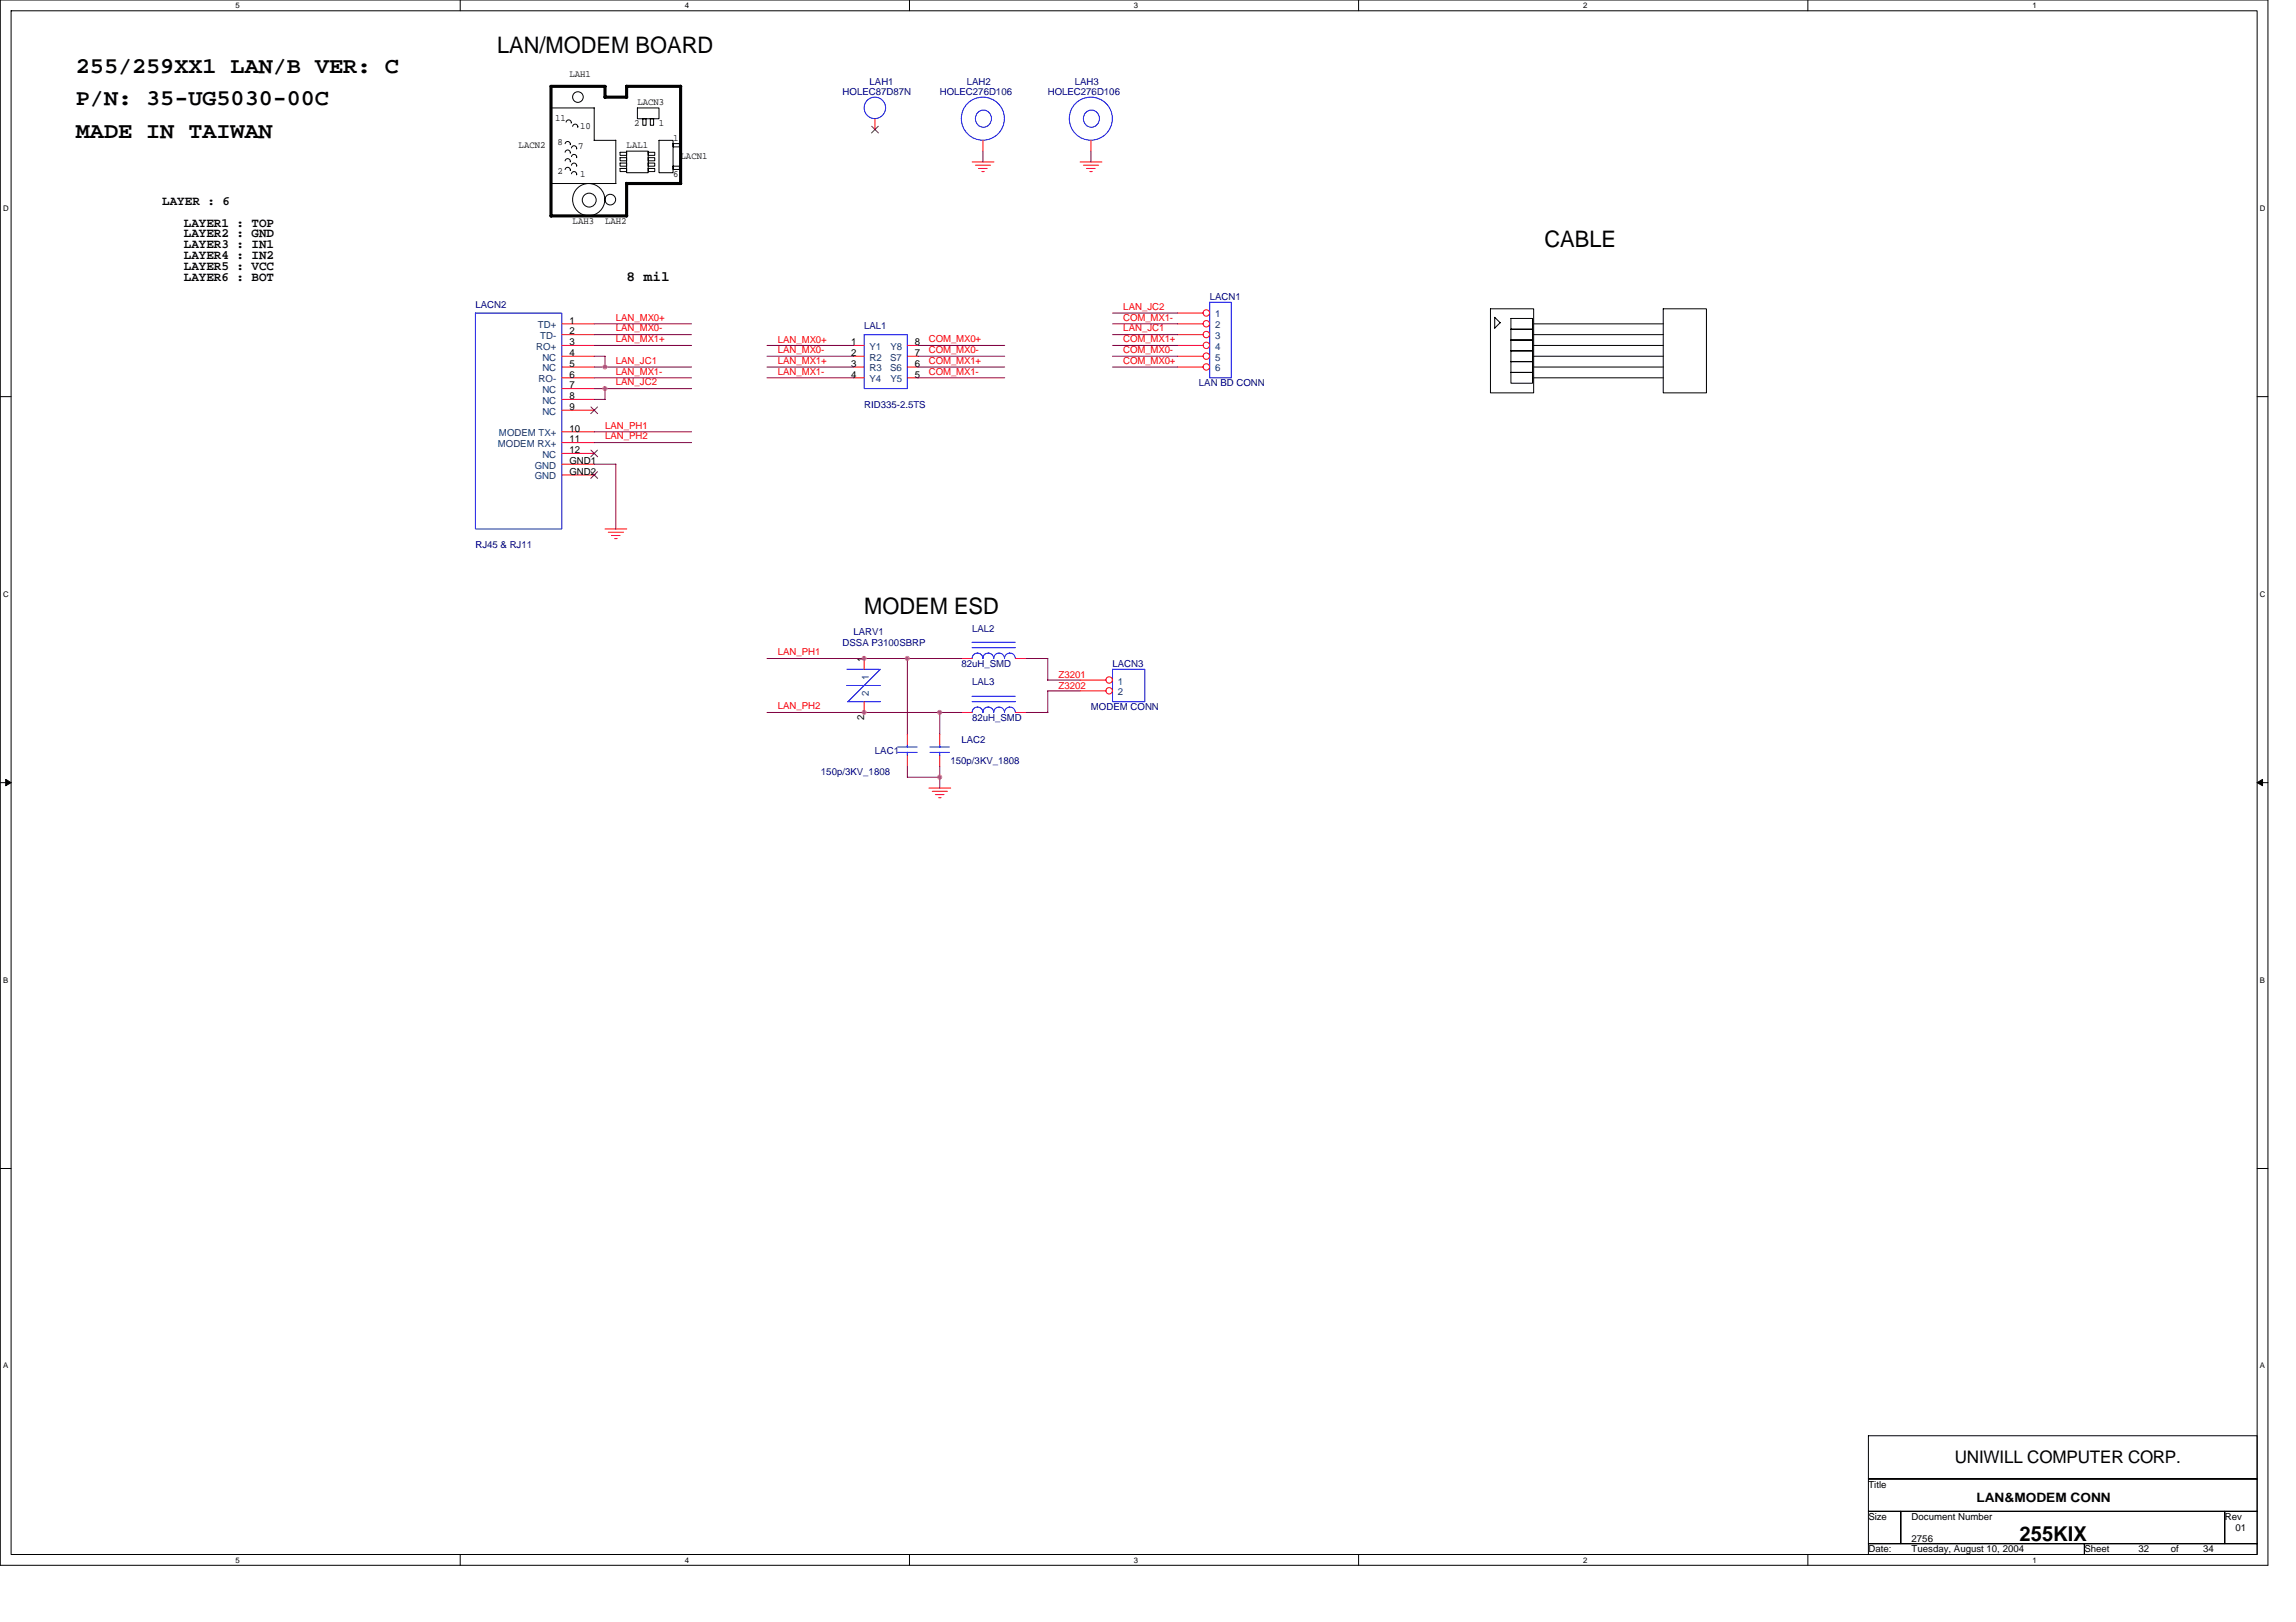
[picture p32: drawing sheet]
<svg xmlns="http://www.w3.org/2000/svg" width="297mm" height="210mm" viewBox="0 0 297 210" stroke-linecap="round" stroke-linejoin="round" font-family="sans-serif">
<defs><g id="words">
<g font-size="2.9">
<text x="9.8" y="9.5">255/259XX1 LAN/B VER: C</text>
<text x="64.3" y="6.8">LAN/MODEM BOARD</text>
<text x="9.8" y="13.7">P/N: 35-UG5030-00C</text>
<text x="9.8" y="17.8">MADE IN TAIWAN</text>
<text x="199.8" y="32">CABLE</text>
<text x="111.8" y="79.5">MODEM ESD</text>
</g>
<text font-size="2.6" x="261.3" y="199.4">255KIX</text>
<text font-size="2.2" x="252.9" y="189.4">UNIWILL COMPUTER CORP.</text>
<text font-size="1.8" x="81.1" y="36.4">8 mil</text>
<g font-size="1.7">
<text x="21" y="26.5">LAYER : 6</text>
<text x="23.8" y="29.3">LAYER1 : TOP</text>
<text x="23.8" y="30.7">LAYER2 : GND</text>
<text x="23.8" y="32.1">LAYER3 : IN1</text>
<text x="23.8" y="34.9">LAYER5 : VCC</text>
<text x="23.8" y="33.5">LAYER4 : IN2</text>
<text x="23.8" y="36.3">LAYER6 : BOT</text>
<text x="255.7" y="194.4">LAN&amp;MODEM CONN</text>
</g>
<g font-size="1.2">
<text x="73.7" y="9.9">LAH1</text>
<text x="71.8" y="15.7">11</text>
<text x="75.1" y="16.6">10</text>
<text x="82" y="16.4">2</text>
<text x="82.5" y="13.6">LACN3</text>
<text x="85.3" y="16.4">1</text>
<text x="67.1" y="19.2">LACN2</text>
<text x="72.1" y="22.5">2</text>
<text x="72.1" y="18.7">8</text>
<text x="74.8" y="19.3">7</text>
<text x="75.1" y="22.9">1</text>
<text x="81.1" y="19.2">LAL1</text>
<text x="87.1" y="18.3">1</text>
<text x="87.1" y="22.9">6</text>
<text x="88.1" y="20.6">LACN1</text>
<text x="74.1" y="28.9">LAH3</text>
<text x="78.3" y="28.9">LAH2</text>
<text x="73.7" y="41.9">1</text>
<text x="73.7" y="43.3">2</text>
<text x="73.7" y="44.7">3</text>
<text x="73.7" y="46.1">4</text>
<text x="73.7" y="47.5">5</text>
<text x="110.1" y="44.7">1</text>
<text x="110.1" y="46.1">2</text>
<text x="110.1" y="47.5">3</text>
<text x="118.4" y="47.5">6</text>
<text x="118.4" y="46.1">7</text>
<text x="118.4" y="44.7">8</text>
<text x="73.7" y="48.9">6</text>
<text x="73.7" y="50.3">7</text>
<text x="73.7" y="51.7">8</text>
<text x="73.7" y="53.1">9</text>
<text x="110.1" y="48.9">4</text>
<text x="118.4" y="48.9">5</text>
<text x="73.7" y="55.9">10</text>
<text x="73.7" y="57.3">11</text>
<text x="73.7" y="58.7">12</text>
<text x="73.7" y="60">GND1</text>
<text x="73.7" y="61.4">GND2</text>
<text x="111.8" y="85.6" transform="rotate(-90 111.8 85.6)">1</text>
<text x="111.8" y="93.2" transform="rotate(-90 111.8 93.2)">2</text>
<text x="241.7" y="192.5">Title</text>
<text x="241.7" y="196.7">Size</text>
<text x="247.3" y="196.7">Document Number</text>
<text x="287.8" y="196.7">Rev</text>
<text x="241.7" y="200.9">Date:</text>
<text x="247.3" y="199.5">2756</text>
<text x="247.3" y="200.9">Tuesday, August 10, 2004</text>
<text x="269.7" y="200.9">Sheet</text>
<text x="276.6" y="200.9">32</text>
<text x="280.8" y="200.9">of</text>
<text x="285" y="200.9">34</text>
<text x="289.2" y="198.1">01</text>
</g>
<g font-size="1.2" fill="#000080">
<text x="112.5" y="11">LAH1</text>
<text x="125.1" y="11">LAH2</text>
<text x="139" y="11">LAH3</text>
<text x="109" y="12.3">HOLEC87D87N</text>
<text x="121.6" y="12.3">HOLEC276D106</text>
<text x="135.5" y="12.3">HOLEC276D106</text>
<text x="61.5" y="39.8">LACN2</text>
<text x="156.5" y="38.8">LACN1</text>
<text x="111.8" y="42.6">LAL1</text>
<text x="111.8" y="52.8">RID335-2.5TS</text>
<text x="155.1" y="50">LAN BD CONN</text>
<text x="61.5" y="71">RJ45 &amp; RJ11</text>
<text x="109" y="83.5">DSSA P3100SBRP</text>
<text x="110.4" y="82.1">LARV1</text>
<text x="125.8" y="81.7">LAL2</text>
<text x="124.4" y="86.3">82uH_SMD</text>
<text x="125.8" y="88.7">LAL3</text>
<text x="143.9" y="86.3">LACN3</text>
<text x="125.8" y="93.3">82uH_SMD</text>
<text x="141.1" y="91.9">MODEM CONN</text>
<text x="106.2" y="100.3">150p/3KV_1808</text>
<text x="113.2" y="97.5">LAC1</text>
<text x="123" y="98.9">150p/3KV_1808</text>
<text x="124.4" y="96.1">LAC2</text>
</g>
<g font-size="1.2" fill="#f00">
<text x="79.7" y="41.5">LAN_MX0+</text>
<text x="145.3" y="41.5">COM_MX1-</text>
<text x="145.3" y="40.1">LAN_JC2</text>
<text x="79.7" y="42.9">LAN_MX0-</text>
<text x="79.7" y="44.3">LAN_MX1+</text>
<text x="79.7" y="47.1">LAN_JC1</text>
<text x="100.6" y="47.1">LAN_MX1+</text>
<text x="100.6" y="45.7">LAN_MX0-</text>
<text x="100.6" y="44.4">LAN_MX0+</text>
<text x="120.2" y="44.3">COM_MX0+</text>
<text x="120.2" y="45.7">COM_MX0-</text>
<text x="120.2" y="47.1">COM_MX1+</text>
<text x="145.3" y="42.9">LAN_JC1</text>
<text x="145.3" y="47.1">COM_MX0+</text>
<text x="145.3" y="44.3">COM_MX1+</text>
<text x="145.3" y="45.7">COM_MX0-</text>
<text x="79.7" y="48.5">LAN_MX1-</text>
<text x="79.7" y="49.9">LAN_JC2</text>
<text x="100.6" y="48.5">LAN_MX1-</text>
<text x="120.2" y="48.5">COM_MX1-</text>
<text x="78.3" y="56.9">LAN_PH2</text>
<text x="78.3" y="55.5">LAN_PH1</text>
<text x="100.6" y="84.8">LAN_PH1</text>
<text x="136.9" y="89.1">Z3202</text>
<text x="136.9" y="87.7">Z3201</text>
<text x="100.6" y="91.8">LAN_PH2</text>
</g>
<g font-size="1.2" fill="#004080">
<text x="157.2" y="41.1">1</text>
<text x="69.4" y="45.3">RO+</text>
<text x="69.6" y="42.5">TD+</text>
<text x="69.9" y="43.9">TD-</text>
<text x="70.2" y="46.7">NC</text>
<text x="112.5" y="45.3">Y1</text>
<text x="112.5" y="46.7">R2</text>
<text x="115.2" y="46.7">S7</text>
<text x="115.2" y="45.3">Y8</text>
<text x="157.2" y="42.5">2</text>
<text x="157.2" y="43.9">3</text>
<text x="157.2" y="45.3">4</text>
<text x="157.2" y="46.7">5</text>
<text x="69.7" y="49.5">RO-</text>
<text x="70.2" y="48.1">NC</text>
<text x="70.2" y="50.9">NC</text>
<text x="70.2" y="52.3">NC</text>
<text x="70.2" y="53.7">NC</text>
<text x="112.5" y="48.1">R3</text>
<text x="112.5" y="49.5">Y4</text>
<text x="115.2" y="48.1">S6</text>
<text x="115.2" y="49.5">Y5</text>
<text x="157.2" y="48.1">6</text>
<text x="64.4" y="57.8">MODEM RX+</text>
<text x="64.6" y="56.5">MODEM TX+</text>
<text x="70.2" y="59.2">NC</text>
<text x="69.2" y="60.6">GND</text>
<text x="69.2" y="62">GND</text>
<text x="112.4" y="88" transform="rotate(-90 112.4 88)">1</text>
<text x="144.6" y="88.6">1</text>
<text x="144.6" y="90">2</text>
<text x="112.4" y="90.1" transform="rotate(-90 112.4 90.1)">2</text>
</g>
<g font-size="1">
<text x="30.5" y="1.1">5</text>
<text x="88.6" y="1.1">4</text>
<text x="146.7" y="1.1">3</text>
<text x="204.8" y="1.1">2</text>
<text x="262.9" y="1.1">1</text>
<text x=".4" y="27.3">D</text>
<text x="292.4" y="27.3">D</text>
<text x=".4" y="77.2">C</text>
<text x="292.4" y="77.2">C</text>
<text x=".4" y="127.1">B</text>
<text x="292.4" y="127.1">B</text>
<text x=".4" y="177.1">A</text>
<text x="292.4" y="177.1">A</text>
<text x="30.5" y="202.2">5</text>
<text x="88.6" y="202.2">4</text>
<text x="146.7" y="202.2">3</text>
<text x="204.8" y="202.2">2</text>
<text x="262.9" y="202.2">1</text>
</g>
</g></defs>
<path d="M0 0h293.4v202.6h-293.4zM1.4 1.4h290.6v199.8h-290.6z" fill="none" stroke="#000" stroke-width=".13"/>
<g fill="#fff">
<path d="M30.5 .1h.5v1.2h-.5z"/>
<path d="M30.5 201.3h.5v1.1h-.5z"/>
</g>
<path d="M59.5 0v1.4M59.5 201.2v1.4" fill="none" stroke="#000" stroke-width=".13"/>
<g fill="#fff">
<path d="M88.6 .1h.5v1.2h-.5z"/>
<path d="M88.6 201.3h.5v1.1h-.5z"/>
</g>
<path d="M117.7 0v1.4M117.7 201.2v1.4" fill="none" stroke="#000" stroke-width=".13"/>
<g fill="#fff">
<path d="M146.7 .1h.6v1.2h-.6z"/>
<path d="M146.7 201.3h.6v1.1h-.6z"/>
</g>
<path d="M175.8 0v1.4M175.8 201.2v1.4" fill="none" stroke="#000" stroke-width=".13"/>
<g fill="#fff">
<path d="M204.8 .1h.6v1.2h-.6z"/>
<path d="M204.8 201.3h.6v1.1h-.6z"/>
</g>
<path d="M233.9 0v1.4M233.9 201.2v1.4" fill="none" stroke="#000" stroke-width=".13"/>
<g fill="#fff">
<path d="M262.9 .1h.6v1.2h-.6z"/>
<path d="M262.9 201.3h.6v1.1h-.6z"/>
<path d="M.4 26.4h.7v1.1h-.7z"/>
<path d="M292.4 26.4h.7v1.1h-.7z"/>
<path d="M.4 76.3h.7v1.1h-.7z"/>
<path d="M292.4 76.3h.7v1.1h-.7z"/>
</g>
<path d="M0 51.3h1.4M292 51.3h1.4" fill="none" stroke="#000" stroke-width=".13"/>
<g fill="#fff">
<path d="M.4 126.2h.7v1.2h-.7z"/>
<path d="M292.4 126.2h.6v1.2h-.6z"/>
</g>
<path d="M0 101.3h1.4M292 101.3h1.4" fill="none" stroke="#000" stroke-width=".13"/>
<path d="M.7 100.9l.7 .4-.7 .4zM292 101.3l.7-.4v.8z" fill="#000" stroke="#000" stroke-width=".13"/>
<g fill="#fff">
<path d="M.4 176.2h.7v1.1h-.7z"/>
<path d="M292.4 176.2h.6v1.1h-.6z"/>
</g>
<g fill="none" stroke="#000" stroke-width=".13">
<path d="M71.3 14h5.6M76.9 18.2h2.8M76.9 13.9v4.3M79.7 18.1v5.6M80.2 19.7h.9v.4h-.9zM81.1 19.6h2.8v2.8h-2.8zM82.5 14h2.8v1.4h-2.8zM83.2 15.4h.4v.8h-.4zM83.9 19.7h.8v.4h-.8zM84.1 15.4h.5v.8h-.5zM85.3 18.2h1.8v4.2h-1.8zM87.1 18.6h.8v.4h-.8z"/>
<path d="M71.3 23.7h8.4M80.2 20.4h.9v.4h-.9zM80.2 21.1h.9v.4h-.9zM80.2 21.8h.9v.4h-.9zM83.9 20.4h.8v.4h-.8zM83.9 21.1h.8v.4h-.8zM83.9 21.8h.8v.4h-.8zM87.1 21.5h.8v.4h-.8zM192.8 40h5.6v10.8h-5.6zM215.2 40h5.6v10.8h-5.6zM194.1 41.7l-.7 .8v-1.4l.7 .7M195.5 41.2h2.8v1.4h-2.8z"/>
<path d="M195.5 42.6h2.8v1.4h-2.8zM195.5 45.4h2.8v1.4h-2.8zM195.5 44h2.8v1.4h-2.8zM195.5 48.2h2.8v1.4h-2.8zM195.5 46.8h2.8v1.4h-2.8zM198.4 41.9h16.8M198.4 43.3h16.8M198.4 44.7h16.8M198.4 46.1h16.8M198.4 47.5h16.8M198.4 48.9h16.8M0 151.2h1.4"/>
<path d="M292 151.2h1.4M241.7 185.8h50.3v5.6h-50.3zM241.7 191.4h50.3v4.2h-50.3zM241.7 195.6h4.2v4.2h-4.2zM241.7 199.8h28v1.4h-28zM245.9 195.6h41.9v4.2h-41.9zM269.7 199.8h22.3v1.4h-22.3zM287.8 195.6h4.2v4.2h-4.2z"/>
<circle cx="74.8" cy="12.6" r=".69"/>
<circle cx="76.2" cy="25.8" r="2.09"/>
<circle cx="76.2" cy="25.9" r=".9"/>
<circle cx="79" cy="25.8" r=".69"/>
</g>
<path d="M71.3 11.2h7v1.4h2.8M71.3 11.2v16.8M81.1 11.2v1.4M81.1 11.2h7M88.1 11.2v12.5M71.3 27.9h9.8M88.1 23.7h-7v4.2" fill="none" stroke="#000" stroke-width=".4"/>
<g fill="none" stroke="#000" stroke-width=".13" stroke-dasharray="1 1 1 1 1 1 1 1">
<circle cx="73.4" cy="18.6" r=".34"/>
<circle cx="73.4" cy="19.7" r=".34"/>
<circle cx="73.6" cy="15.9" r=".34"/>
<circle cx="74.3" cy="19.2" r=".34"/>
<circle cx="74.4" cy="16.4" r=".34"/>
<circle cx="73.4" cy="20.9" r=".34"/>
<circle cx="73.4" cy="22" r=".34"/>
<circle cx="74.3" cy="20.3" r=".34"/>
<circle cx="74.3" cy="21.4" r=".34"/>
<circle cx="74.3" cy="22.5" r=".34"/>
</g>
<g fill="none" stroke="#f00" stroke-width=".13">
<path d="M113.2 15.4v1.4M127.2 18.2v1.4M141.1 18.2v1.4M125.8 21h2.8M126.2 21.4h2M126.6 21.8h1.1M127 22.2h.3M139.7 21h2.9M140.2 21.4h1.9M140.6 21.8h1.1M141 22.2h.3M72.7 41.9h4.2"/>
<path d="M72.7 43.3h4.2M72.7 44.7h4.2M72.7 46.1h4.2M72.7 47.5h4.2M72.7 48.9h4.2M72.7 50.3h4.2M72.7 51.7h4.2M72.7 53.1h4.2M72.7 55.9h4.2M72.7 57.3h4.2M72.7 58.7h4.2M110.4 44.7h1.4"/>
<path d="M110.4 46.1h1.4M110.4 47.5h1.4M110.4 48.9h1.4M117.4 44.7h1.4M117.4 46.1h1.4M117.4 47.5h1.4M117.4 48.9h1.4M152.3 41.9h3.4M152.3 43.3h3.4M152.3 44.7h3.4M152.3 46.1h3.4M152.3 47.5h3.4"/>
<path d="M152.3 40.5h3.4M72.7 60.1h4.2M72.7 61.5h4.2M78.3 68.5h2.8M78.7 68.9h2M79.1 69.3h1.1M79.5 69.7h.3M111.8 85.2v1.4M111.8 90.8v1.4M117.4 95v1.4M117.4 97.8v1.4M121.6 95v1.4"/>
<path d="M121.6 97.8v1.4M124.4 92.2h1.4M124.4 85.2h1.4M131.4 92.2h1.4M131.4 85.2h1.4M139.7 88h3.4M139.7 89.4h3.4M120.2 102h2.8M120.6 102.4h2M121 102.8h1.1M121.4 103.2h.3"/>
<circle cx="156.1" cy="46.1" r=".42"/>
<circle cx="156.1" cy="44.7" r=".42"/>
<circle cx="156.1" cy="43.3" r=".42"/>
<circle cx="156.1" cy="40.5" r=".42"/>
<circle cx="156.1" cy="41.9" r=".42"/>
<circle cx="156.1" cy="47.5" r=".42"/>
<circle cx="143.5" cy="88" r=".42"/>
<circle cx="143.5" cy="89.4" r=".42"/>
</g>
<g fill="none" stroke="#00f" stroke-width=".13">
<path d="M126.6 14.5a1.07 1.07 0 0 1 1.7 .9 1.07 1.07 0 0 1-1.7 .8 1.17 1.17 0 0 1 0-1.7zM140.6 14.5a1.07 1.07 0 0 1 1.6 .9 1.07 1.07 0 0 1-1.6 .8 1.17 1.17 0 0 1 0-1.7zM156.5 39.1h2.8v9.8h-2.8zM61.5 40.5h11.2v28h-11.2zM111.8 43.3h5.6v7h-5.6zM109.5 88.7h4.4M109.6 86.6h4.2M109.7 90.8h4.2M113.9 86.6l-4.2 4.2M116.1 97.4h2.6M116.1 96.7h2.6M117.4 96.4v.3"/>
<path d="M117.4 97.3v.5M120.3 97.4h2.5M120.3 96.7h2.5M121.6 96.4v.3M121.6 97.3v.5M125.7 90.1h5.7M125.7 83.1h5.7M125.8 92.2a.7 .7 0 0 1 .7-.7 .7 .7 0 0 1 .7 .7 .7 .7 0 0 1 .7-.7 .7 .7 0 0 1 .7 .7 .7 .7 0 0 1 .7-.7 .7 .7 0 0 1 .7 .7 .7 .7 0 0 1 .7-.7 .7 .7 0 0 1 .7 .7M125.8 85.2a.7 .7 0 0 1 .7-.7 .7 .7 0 0 1 .7 .7 .7 .7 0 0 1 .7-.7 .7 .7 0 0 1 .7 .7 .7 .7 0 0 1 .7-.7 .7 .7 0 0 1 .7 .7 .7 .7 0 0 1 .7-.7 .7 .7 0 0 1 .7 .7M125.8 90.8h5.6M125.8 83.8h5.6M143.9 86.6h4.2v4.2h-4.2z"/>
<circle cx="113.2" cy="14" r="1.39"/>
<circle cx="127.2" cy="15.4" r="2.79"/>
<circle cx="141.1" cy="15.4" r="2.79"/>
</g>
<path d="M112.8 16.3l.8 .9M113.6 16.3l-.8 .9M76.5 52.7l.8 .8M76.5 58.3l.8 .8M77.3 52.7l-.9 .8M77.3 58.3l-.9 .8M76.5 61l.8 .9M77.3 61l-.9 .9" fill="none" stroke="#804000" stroke-width=".13"/>
<g fill="none" stroke="#800040" stroke-width=".13">
<path d="M127.2 19.6v1.4M141.1 19.6v1.4M76.9 43.3h12.6M76.9 48.9h12.6M76.9 41.9h12.6M76.9 44.7h12.6M76.9 57.3h12.6M76.9 55.9h12.6M76.9 47.5h12.6M76.9 46.1h1.4M76.9 51.7h1.4M76.9 50.3h12.6"/>
<path d="M78.3 46.1v1.4M78.3 50.3v1.4M99.2 48.9h11.2M99.2 44.7h11.2M99.2 47.5h11.2M99.2 46.1h11.2M118.8 48.9h11.2M118.8 44.7h11.2M118.8 47.5h11.2M118.8 46.1h11.2M143.9 43.3h8.4M143.9 41.9h8.4"/>
<path d="M143.9 44.7h8.4M143.9 47.5h8.4M143.9 46.1h8.4M143.9 40.5h8.4M76.9 60.1h2.8M79.7 60.1v8.4M99.2 85.2h25.2M99.2 92.2h25.2M117.4 85.2v9.8M117.4 99.2v1.4M121.6 92.2v2.8M121.6 99.2v2.8"/>
<path d="M132.8 85.2h2.8M132.8 92.2h2.8M135.5 85.2v2.8M135.5 88h4.3M139.8 89.4h-4.3v2.8M117.4 100.6h4.2"/>
</g>
<g fill="#f0f" stroke="#f0f" stroke-width=".13">
<circle cx="121.6" cy="100.6" r=".27"/>
<circle cx="117.4" cy="85.2" r=".27"/>
<circle cx="121.6" cy="92.2" r=".27"/>
<circle cx="111.8" cy="92.2" r=".27"/>
<circle cx="111.8" cy="85.2" r=".27"/>
<circle cx="78.3" cy="47.5" r=".27"/>
<circle cx="78.3" cy="50.3" r=".27"/>
</g>
<use href="#words"/>
</svg>
